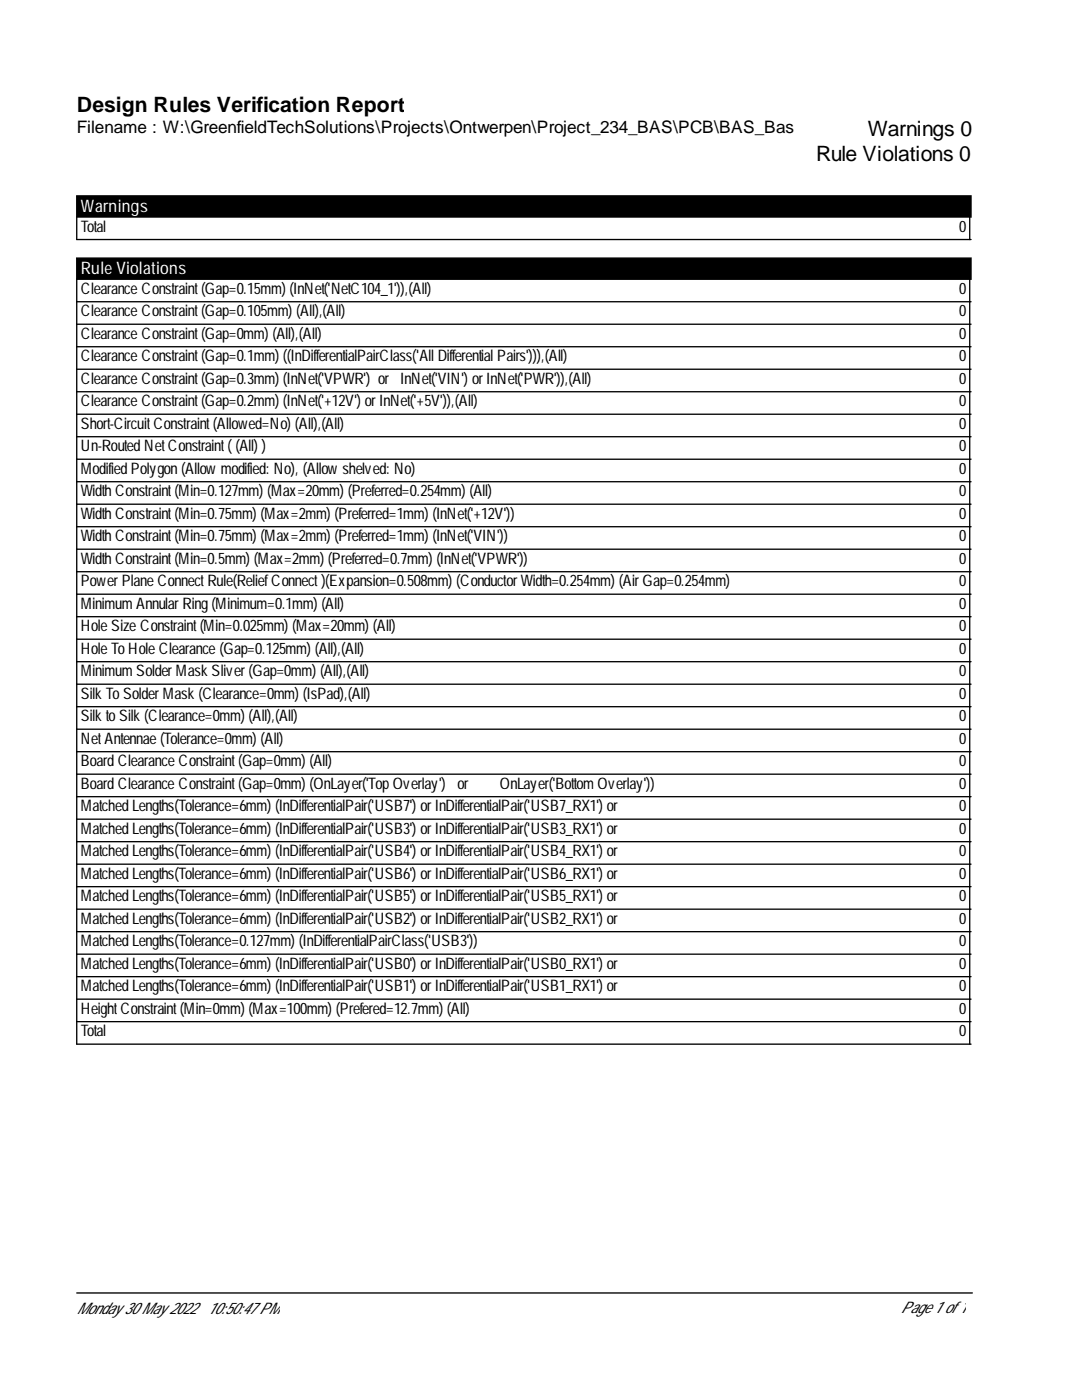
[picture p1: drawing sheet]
<svg xmlns="http://www.w3.org/2000/svg" width="216mm" height="279mm" viewBox="0 0 216 279" stroke-linecap="round" stroke-linejoin="round" font-family="sans-serif">
<defs><g id="words">
<g font-size="4.2">
<text x="15.3" y="22.3">Design Rules Verification Report</text>
<text x="173.2" y="27.1">Warnings 0</text>
<text x="162.9" y="32.1">Rule Violations 0</text>
</g>
<text font-size="3.4" x="15.3" y="26.6">Filename : W:\GreenfieldTechSolutions\Projects\Ontwerpen\Project_234_BAS\PCB\BAS_Bas</text>
<g font-size="3.4" fill="#fff">
<text x="16.1" y="42.3">Warnings</text>
<text x="16.1" y="54.7">Rule Violations</text>
</g>
<g font-size="3.2">
<text x="16.1" y="46.2">Total</text>
<text x="191.4" y="46.2">0</text>
<text x="16.1" y="58.7">Clearance Constraint (Gap=0.15mm) (InNet('NetC104_1')),(All)</text>
<text x="191.4" y="58.7">0</text>
<text x="16.1" y="63.1">Clearance Constraint (Gap=0.105mm) (All),(All)</text>
<text x="191.4" y="63.1">0</text>
<text x="16.1" y="67.6">Clearance Constraint (Gap=0mm) (All),(All)</text>
<text x="191.4" y="67.6">0</text>
<text x="16.1" y="72.1">Clearance Constraint (Gap=0.1mm) ((InDifferentialPairClass('All Differential Pairs'))),(All)</text>
<text x="16.1" y="76.6">Clearance Constraint (Gap=0.3mm) (InNet('VPWR') or</text>
<text x="79.9" y="76.6">InNet('VIN') or InNet('PWR')),(All)</text>
<text x="191.4" y="72.1">0</text>
<text x="191.4" y="76.6">0</text>
<text x="16.1" y="81.1">Clearance Constraint (Gap=0.2mm) (InNet('+12V') or InNet('+5V')),(All)</text>
<text x="191.4" y="81.1">0</text>
<text x="16.1" y="85.6">Short-Circuit Constraint (Allowed=No) (All),(All)</text>
<text x="191.4" y="85.6">0</text>
<text x="16.1" y="90.1">Un-Routed Net Constraint ( (All) )</text>
<text x="16.1" y="94.6">Modified Polygon (Allow modified: No), (Allow shelved: No)</text>
<text x="191.4" y="90.1">0</text>
<text x="191.4" y="94.6">0</text>
<text x="16.1" y="99.1">Width Constraint (Min=0.127mm) (Max=20mm) (Preferred=0.254mm) (All)</text>
<text x="191.4" y="99.1">0</text>
<text x="16.1" y="103.5">Width Constraint (Min=0.75mm) (Max=2mm) (Preferred=1mm) (InNet('+12V'))</text>
<text x="191.4" y="103.5">0</text>
<text x="16.1" y="108">Width Constraint (Min=0.75mm) (Max=2mm) (Preferred=1mm) (InNet('VIN'))</text>
<text x="16.1" y="112.5">Width Constraint (Min=0.5mm) (Max=2mm) (Preferred=0.7mm) (InNet('VPWR'))</text>
<text x="191.4" y="108">0</text>
<text x="191.4" y="112.5">0</text>
<text x="16.1" y="117">Power Plane Connect Rule(ReliefConnect )(Expansion=0.508mm) (Conductor Width=0.254mm) (Air Gap=0.254mm)</text>
<text x="191.4" y="117">0</text>
<text x="16.1" y="121.5">Minimum Annular Ring (Minimum=0.1mm) (All)</text>
<text x="16.1" y="126">Hole Size Constraint (Min=0.025mm) (Max=20mm) (All)</text>
<text x="191.4" y="121.5">0</text>
<text x="191.4" y="126">0</text>
<text x="16.1" y="130.5">Hole To Hole Clearance (Gap=0.125mm) (All),(All)</text>
<text x="191.4" y="130.5">0</text>
<text x="16.1" y="135">Minimum Solder Mask Sliver (Gap=0mm) (All),(All)</text>
<text x="191.4" y="135">0</text>
<text x="16.1" y="139.5">Silk To Solder Mask (Clearance=0mm) (IsPad),(All)</text>
<text x="16.1" y="144">Silk to Silk (Clearance=0mm) (All),(All)</text>
<text x="191.4" y="139.5">0</text>
<text x="191.4" y="144">0</text>
<text x="16.1" y="148.4">Net Antennae (Tolerance=0mm) (All)</text>
<text x="191.4" y="148.4">0</text>
<text x="16.1" y="152.9">Board Clearance Constraint (Gap=0mm) (All)</text>
<text x="191.4" y="152.9">0</text>
<text x="16.1" y="157.4">Board Clearance Constraint (Gap=0mm) (OnLayer('Top Overlay')</text>
<text x="16.1" y="161.9">Matched Lengths(Tolerance=6mm) (InDifferentialPair('USB7') or InDifferentialPair('USB7_RX1') or</text>
<text x="91.3" y="157.4">or</text>
<text x="99.7" y="157.4">OnLayer('Bottom Overlay'))</text>
<text x="191.4" y="157.4">0</text>
<text x="191.4" y="161.9">0</text>
<text x="16.1" y="166.4">Matched Lengths(Tolerance=6mm) (InDifferentialPair('USB3') or InDifferentialPair('USB3_RX1') or</text>
<text x="191.4" y="166.4">0</text>
<text x="16.1" y="170.9">Matched Lengths(Tolerance=6mm) (InDifferentialPair('USB4') or InDifferentialPair('USB4_RX1') or</text>
<text x="191.4" y="170.9">0</text>
<text x="16.1" y="175.4">Matched Lengths(Tolerance=6mm) (InDifferentialPair('USB6') or InDifferentialPair('USB6_RX1') or</text>
<text x="16.1" y="179.9">Matched Lengths(Tolerance=6mm) (InDifferentialPair('USB5') or InDifferentialPair('USB5_RX1') or</text>
<text x="191.4" y="175.4">0</text>
<text x="191.4" y="179.9">0</text>
<text x="16.1" y="184.4">Matched Lengths(Tolerance=6mm) (InDifferentialPair('USB2') or InDifferentialPair('USB2_RX1') or</text>
<text x="191.4" y="184.4">0</text>
<text x="16.1" y="188.9">Matched Lengths(Tolerance=0.127mm) (InDifferentialPairClass('USB3'))</text>
<text x="191.4" y="188.9">0</text>
<text x="16.1" y="193.3">Matched Lengths(Tolerance=6mm) (InDifferentialPair('USB0') or InDifferentialPair('USB0_RX1') or</text>
<text x="16.1" y="197.8">Matched Lengths(Tolerance=6mm) (InDifferentialPair('USB1') or InDifferentialPair('USB1_RX1') or</text>
<text x="191.4" y="193.3">0</text>
<text x="191.4" y="197.8">0</text>
<text x="16.1" y="202.3">Height Constraint (Min=0mm) (Max=100mm) (Prefered=12.7mm) (All)</text>
<text x="191.4" y="202.3">0</text>
<text x="16.1" y="206.8">Total</text>
<text x="191.4" y="206.8">0</text>
<text x="15.3" y="262.3">Monday 30 May 2022</text>
<text x="41.4" y="262.3">10:50:47 PM</text>
<text x="179.8" y="262">Page 1 of 1</text>
</g>
</g></defs>
<path d="M15.3 39.1h178.5v4.2h-178.5zM15.3 51.5h178.5v4.2h-178.5z" fill="#000" stroke="#000" stroke-width=".26"/>
<g fill="none" stroke="#000" stroke-width=".26">
<path d="M15.3 43.3v4.5h178.5M15.3 55.7v152.7h178.5M193.5 43.3v4.5M193.5 55.7v152.7M15.3 60.2h178.5M15.3 64.7h178.5M15.3 69.2h178.5M15.3 73.7h178.5M15.3 78.2h178.5M15.3 82.7h178.5M15.3 87.2h178.5M15.3 91.6h178.5"/>
<path d="M15.3 96.1h178.5M15.3 100.6h178.5M15.3 105.1h178.5M15.3 109.6h178.5M15.3 114.1h178.5M15.3 118.6h178.5M15.3 123.1h178.5M15.3 127.6h178.5M15.3 132.1h178.5M15.3 136.5h178.5M15.3 141h178.5M15.3 145.5h178.5"/>
<path d="M15.3 150h178.5M15.3 154.5h178.5M15.3 159h178.5M15.3 163.5h178.5M15.3 168h178.5M15.3 172.5h178.5M15.3 177h178.5M15.3 181.4h178.5M15.3 185.9h178.5M15.3 190.4h178.5M15.3 194.9h178.5M15.3 199.4h178.5"/>
<path d="M15.3 203.9h178.5M15.3 258h178.7"/>
</g>
<use href="#words"/>
</svg>
